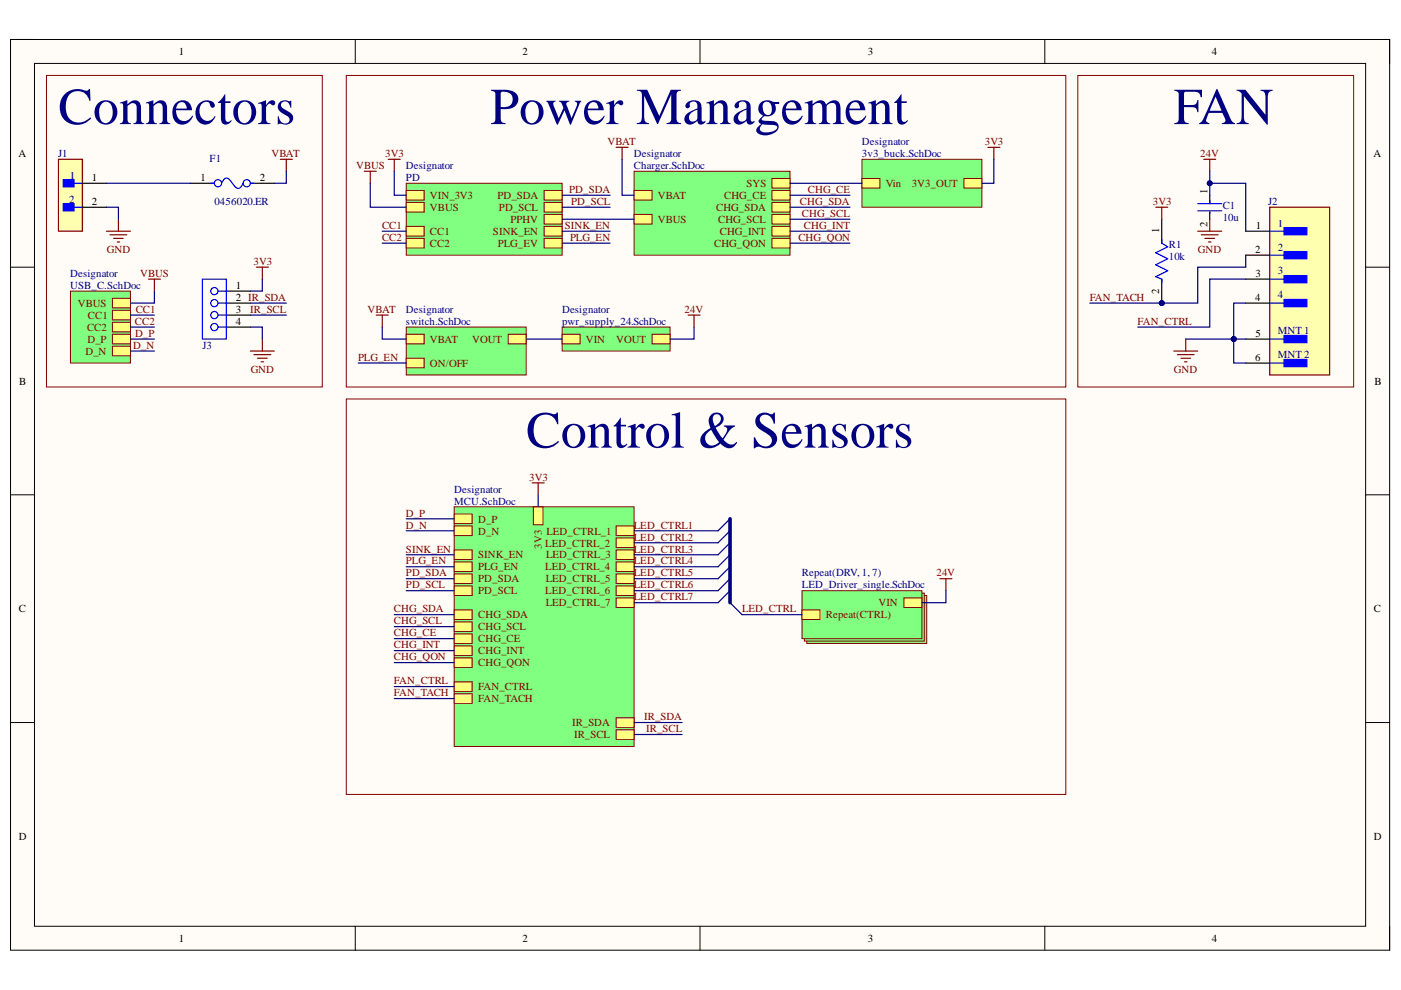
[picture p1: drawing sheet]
<svg xmlns="http://www.w3.org/2000/svg" width="297mm" height="210mm" viewBox="0 0 297 210" stroke-linecap="round" stroke-linejoin="round" font-family="sans-serif">
<defs><g id="words">
<g font-size="11" fill="#000080">
<text x="12.4" y="26.3">Connectors</text>
<text x="103.9" y="26.3">Power Management</text>
<text x="248.8" y="26.3">FAN</text>
<text x="111.5" y="94.9">Control &amp; Sensors</text>
</g>
<g font-size="2.3">
<text x="37.9" y="11.7">1</text>
<text x="110.8" y="11.7">2</text>
<text x="184" y="11.7">3</text>
<text x="256.9" y="11.7">4</text>
<text x="3.9" y="33.3">A</text>
<text x="291.2" y="33.3">A</text>
<text x="19.5" y="38.4">1</text>
<text x="42.5" y="38.4">1</text>
<text x="55.1" y="38.4">2</text>
<text x="256" y="41.1" transform="rotate(-90 256 41.1)">1</text>
<text x="19.5" y="43.5">2</text>
<text x="245.8" y="49.5" transform="rotate(-90 245.8 49.5)">1</text>
<text x="256" y="48" transform="rotate(-90 256 48)">2</text>
<text x="266.1" y="53.6">2</text>
<text x="266.3" y="48.6">1</text>
<text x="266.2" y="58.7">3</text>
<text x="50" y="61.2">1</text>
<text x="50" y="63.8">2 IR_SDA</text>
<text x="245.8" y="62.3" transform="rotate(-90 245.8 62.3)">2</text>
<text x="266.1" y="63.8">4</text>
<text x="50" y="66.3">3</text>
<text x="50" y="68.9">4</text>
<text x="266.2" y="71.4">5</text>
<text x="266.1" y="76.5">6</text>
<text x="4.1" y="81.5">B</text>
<text x="291.4" y="81.5">B</text>
<text x="4" y="129.8">C</text>
<text x="291.3" y="129.8">C</text>
<text x="4" y="178.1">D</text>
<text x="291.3" y="178.1">D</text>
<text x="37.9" y="199.7">1</text>
<text x="110.8" y="199.7">2</text>
<text x="184" y="199.7">3</text>
<text x="256.9" y="199.7">4</text>
</g>
<g font-size="2.3" fill="#000080">
<text x="12.4" y="33.3">J1</text>
<text x="44.4" y="34.3">F1</text>
<text x="86.1" y="35.9">Designator</text>
<text x="134.4" y="33.3">Designator</text>
<text x="134.4" y="35.9">Charger.SchDoc</text>
<text x="182.7" y="30.8">Designator</text>
<text x="182.7" y="33.3">3v3_buck.SchDoc</text>
<text x="14.8" y="37.9">1</text>
<text x="86.1" y="38.4">PD</text>
<text x="14.6" y="43">2</text>
<text x="45.4" y="43.5">0456020.ER</text>
<text x="259.2" y="44.2">C1</text>
<text x="259.2" y="46.8">10u</text>
<text x="268.9" y="43.5">J2</text>
<text x="247.8" y="52.6">R1</text>
<text x="270.9" y="48">1</text>
<text x="270.9" y="53.1">2</text>
<text x="14.9" y="58.7">Designator</text>
<text x="247.8" y="55.2">10k</text>
<text x="270.9" y="58.2">3</text>
<text x="14.9" y="61.2">USB_C.SchDoc</text>
<text x="270.9" y="63.3">4</text>
<text x="86.1" y="66.3">Designator</text>
<text x="86.1" y="68.9">switch.SchDoc</text>
<text x="119.2" y="66.3">Designator</text>
<text x="119.2" y="68.9">pwr_supply_24.SchDoc</text>
<text x="270.9" y="70.9">MNT 1</text>
<text x="42.9" y="73.9">J3</text>
<text x="270.9" y="76">MNT 2</text>
<text x="96.3" y="104.5">Designator</text>
<text x="96.3" y="107">MCU.SchDoc</text>
<text x="170" y="122.2">Repeat(DRV, 1, 7)</text>
<text x="170" y="124.8">LED_Driver_single.SchDoc</text>
</g>
<g font-size="2.3" fill="#800000">
<text x="57.6" y="33.3">VBAT</text>
<text x="75.5" y="35.9">VBUS</text>
<text x="81.7" y="33.3">3V3</text>
<text x="128.8" y="30.8">VBAT</text>
<text x="208.8" y="30.8">3V3</text>
<text x="254.5" y="33.3">24V</text>
<text x="120.7" y="40.9">PD_SDA</text>
<text x="158.3" y="39.7">SYS</text>
<text x="171.3" y="40.9">CHG_CE</text>
<text x="187.8" y="39.7">Vin</text>
<text x="193.3" y="39.7">3V3_OUT</text>
<text x="91.2" y="42.2">VIN_3V3</text>
<text x="91.2" y="44.8">VBUS</text>
<text x="105.5" y="42.2">PD_SDA</text>
<text x="105.8" y="44.8">PD_SCL</text>
<text x="108.2" y="47.3">PPHV</text>
<text x="121.1" y="43.5">PD_SCL</text>
<text x="139.5" y="47.3">VBUS</text>
<text x="139.5" y="42.2">VBAT</text>
<text x="151.8" y="44.8">CHG_SDA</text>
<text x="152.3" y="47.3">CHG_SCL</text>
<text x="153.5" y="42.2">CHG_CE</text>
<text x="169.6" y="43.5">CHG_SDA</text>
<text x="170" y="46">CHG_SCL</text>
<text x="244.4" y="43.5">3V3</text>
<text x="22.7" y="53.6">GND</text>
<text x="81" y="48.6">CC1</text>
<text x="81" y="51.1">CC2</text>
<text x="91.2" y="49.8">CC1</text>
<text x="91.2" y="52.4">CC2</text>
<text x="104.5" y="49.8">SINK_EN</text>
<text x="105.5" y="52.4">PLG_EV</text>
<text x="119.8" y="48.6">SINK_EN</text>
<text x="120.9" y="51.1">PLG_EN</text>
<text x="151.4" y="52.4">CHG_QON</text>
<text x="152.6" y="49.8">CHG_INT</text>
<text x="169.3" y="51.1">CHG_QON</text>
<text x="170.5" y="48.6">CHG_INT</text>
<text x="254" y="53.6">GND</text>
<text x="29.7" y="58.7">VBUS</text>
<text x="53.7" y="56.2">3V3</text>
<text x="16.5" y="65">VBUS</text>
<text x="231" y="63.8">FAN_TACH</text>
<text x="18.5" y="70.1">CC2</text>
<text x="18.6" y="67.6">CC1</text>
<text x="28.6" y="68.9">CC2</text>
<text x="28.7" y="71.4">D_P</text>
<text x="28.8" y="66.3">CC1</text>
<text x="53.1" y="66.3">IR_SCL</text>
<text x="77.9" y="66.3">VBAT</text>
<text x="145.1" y="66.3">24V</text>
<text x="241.2" y="68.9">FAN_CTRL</text>
<text x="18.1" y="75.2">D_N</text>
<text x="18.5" y="72.7">D_P</text>
<text x="28.3" y="73.9">D_N</text>
<text x="75.9" y="76.5">PLG_EN</text>
<text x="91.2" y="77.7">ON/OFF</text>
<text x="91.2" y="72.7">VBAT</text>
<text x="100.1" y="72.7">VOUT</text>
<text x="124.2" y="72.7">VIN</text>
<text x="130.7" y="72.7">VOUT</text>
<text x="53.1" y="79">GND</text>
<text x="248.9" y="79">GND</text>
<text x="112.2" y="101.9">3V3</text>
<text x="86.1" y="109.5">D_P</text>
<text x="86.1" y="112.1">D_N</text>
<text x="101.4" y="110.8">D_P</text>
<text x="101.4" y="113.3">D_N</text>
<text x="115.9" y="113.3">LED_CTRL_1</text>
<text x="134.4" y="112.1">LED_CTRL1</text>
<text x="86.1" y="119.7">PLG_EN</text>
<text x="86.1" y="117.1">SINK_EN</text>
<text x="101.4" y="118.4">SINK_EN</text>
<text x="114.8" y="116.3" transform="rotate(-90 114.8 116.3)">3V3</text>
<text x="115.6" y="115.9">LED_CTRL_2</text>
<text x="115.8" y="118.4">LED_CTRL_3</text>
<text x="134.4" y="114.6">LED_CTRL2</text>
<text x="134.4" y="117.1">LED_CTRL3</text>
<text x="134.4" y="119.7">LED_CTRL4</text>
<text x="86.1" y="124.8">PD_SCL</text>
<text x="86.1" y="122.2">PD_SDA</text>
<text x="101.4" y="121">PLG_EN</text>
<text x="101.4" y="123.5">PD_SDA</text>
<text x="115.6" y="121">LED_CTRL_4</text>
<text x="115.7" y="123.5">LED_CTRL_5</text>
<text x="134.4" y="122.2">LED_CTRL5</text>
<text x="134.4" y="124.8">LED_CTRL6</text>
<text x="198.5" y="122.2">24V</text>
<text x="83.5" y="129.8">CHG_SDA</text>
<text x="101.4" y="126">PD_SCL</text>
<text x="101.4" y="131.1">CHG_SDA</text>
<text x="115.6" y="126">LED_CTRL_6</text>
<text x="115.7" y="128.6">LED_CTRL_7</text>
<text x="134.4" y="127.3">LED_CTRL7</text>
<text x="157.3" y="129.8">LED_CTRL</text>
<text x="175.1" y="131.1">Repeat(CTRL)</text>
<text x="186.3" y="128.6">VIN</text>
<text x="83.5" y="134.9">CHG_CE</text>
<text x="83.5" y="137.4">CHG_INT</text>
<text x="83.5" y="132.4">CHG_SCL</text>
<text x="101.4" y="133.6">CHG_SCL</text>
<text x="101.4" y="136.2">CHG_CE</text>
<text x="83.5" y="140">CHG_QON</text>
<text x="101.4" y="138.7">CHG_INT</text>
<text x="101.4" y="141.2">CHG_QON</text>
<text x="83.5" y="147.6">FAN_TACH</text>
<text x="83.5" y="145.1">FAN_CTRL</text>
<text x="101.4" y="146.3">FAN_CTRL</text>
<text x="101.4" y="148.9">FAN_TACH</text>
<text x="121.3" y="154">IR_SDA</text>
<text x="136.6" y="152.7">IR_SDA</text>
<text x="137" y="155.3">IR_SCL</text>
<text x="121.7" y="156.6">IR_SCL</text>
</g>
</g></defs>
<path d="M2.2 8.4h292.4v193.1h-292.4z" fill-rule="evenodd" fill="#fffcf8"/>
<path d="M2.2 8.4h292.4v193.1h-292.4z" fill="none" stroke="#000" stroke-width=".21"/>
<path d="M7.3 13.4h282.2v183h-282.2z" fill-rule="evenodd" fill="#fffcf8"/>
<g fill="none" stroke="#000" stroke-width=".21">
<path d="M2.2 8.4h5.1M7.3 13.4h282.2v183h-282.2zM75.3 8.4v5M148.4 8.4v5M221.5 8.4v5M289.5 8.4h5.1v5M2.2 56.6h5.1M289.5 56.6h5.1M2.2 104.9h5.1M289.5 104.9h5.1M2.2 153.2h5.1M289.5 153.2h5.1"/>
<path d="M75.3 196.4v5.1M148.4 196.4v5.1M221.5 196.4v5.1M294.6 196.4v5.1"/>
</g>
<path d="M96.3 107.5h38.1v50.8h-38.1z" fill-rule="evenodd" fill="#80ff80"/>
<path d="M96.3 107.5h38.1v50.8h-38.1z" fill="none" stroke="#800000" stroke-width=".21"/>
<path d="M113.1 107.5h2v3.8h-2z" fill-rule="evenodd" fill="#ffff80"/>
<path d="M113.1 107.5h2v3.8h-2z" fill="none" stroke="#800000" stroke-width=".21"/>
<path d="M96.3 119.1h3.8v2.1h-3.8z" fill-rule="evenodd" fill="#ffff80"/>
<path d="M96.3 119.1h3.8v2.1h-3.8z" fill="none" stroke="#800000" stroke-width=".21"/>
<path d="M96.3 109h3.8v2h-3.8z" fill-rule="evenodd" fill="#ffff80"/>
<path d="M96.3 109h3.8v2h-3.8z" fill="none" stroke="#800000" stroke-width=".21"/>
<path d="M96.3 111.5h3.8v2.1h-3.8z" fill-rule="evenodd" fill="#ffff80"/>
<path d="M96.3 111.5h3.8v2.1h-3.8z" fill="none" stroke="#800000" stroke-width=".21"/>
<path d="M96.3 116.6h3.8v2h-3.8z" fill-rule="evenodd" fill="#ffff80"/>
<path d="M96.3 116.6h3.8v2h-3.8z" fill="none" stroke="#800000" stroke-width=".21"/>
<path d="M96.3 121.7h3.8v2h-3.8z" fill-rule="evenodd" fill="#ffff80"/>
<path d="M96.3 121.7h3.8v2h-3.8z" fill="none" stroke="#800000" stroke-width=".21"/>
<path d="M96.3 124.2h3.8v2.1h-3.8z" fill-rule="evenodd" fill="#ffff80"/>
<path d="M96.3 124.2h3.8v2.1h-3.8z" fill="none" stroke="#800000" stroke-width=".21"/>
<path d="M96.3 129.3h3.8v2h-3.8z" fill-rule="evenodd" fill="#ffff80"/>
<path d="M96.3 129.3h3.8v2h-3.8z" fill="none" stroke="#800000" stroke-width=".21"/>
<path d="M96.3 131.8h3.8v2.1h-3.8z" fill-rule="evenodd" fill="#ffff80"/>
<path d="M96.3 131.8h3.8v2.1h-3.8z" fill="none" stroke="#800000" stroke-width=".21"/>
<path d="M96.3 134.4h3.8v2h-3.8z" fill-rule="evenodd" fill="#ffff80"/>
<path d="M96.3 134.4h3.8v2h-3.8z" fill="none" stroke="#800000" stroke-width=".21"/>
<path d="M96.3 136.9h3.8v2.1h-3.8z" fill-rule="evenodd" fill="#ffff80"/>
<path d="M96.3 136.9h3.8v2.1h-3.8z" fill="none" stroke="#800000" stroke-width=".21"/>
<path d="M96.3 139.5h3.8v2h-3.8z" fill-rule="evenodd" fill="#ffff80"/>
<path d="M96.3 139.5h3.8v2h-3.8z" fill="none" stroke="#800000" stroke-width=".21"/>
<path d="M130.6 154.7h3.8v2.1h-3.8z" fill-rule="evenodd" fill="#ffff80"/>
<path d="M130.6 154.7h3.8v2.1h-3.8z" fill="none" stroke="#800000" stroke-width=".21"/>
<path d="M130.6 152.2h3.8v2h-3.8z" fill-rule="evenodd" fill="#ffff80"/>
<path d="M130.6 152.2h3.8v2h-3.8z" fill="none" stroke="#800000" stroke-width=".21"/>
<path d="M130.6 111.5h3.8v2.1h-3.8z" fill-rule="evenodd" fill="#ffff80"/>
<path d="M130.6 111.5h3.8v2.1h-3.8z" fill="none" stroke="#800000" stroke-width=".21"/>
<path d="M130.6 114.1h3.8v2h-3.8z" fill-rule="evenodd" fill="#ffff80"/>
<path d="M130.6 114.1h3.8v2h-3.8z" fill="none" stroke="#800000" stroke-width=".21"/>
<path d="M130.6 116.6h3.8v2h-3.8z" fill-rule="evenodd" fill="#ffff80"/>
<path d="M130.6 116.6h3.8v2h-3.8z" fill="none" stroke="#800000" stroke-width=".21"/>
<path d="M130.6 119.1h3.8v2.1h-3.8z" fill-rule="evenodd" fill="#ffff80"/>
<path d="M130.6 119.1h3.8v2.1h-3.8z" fill="none" stroke="#800000" stroke-width=".21"/>
<path d="M130.6 121.7h3.8v2h-3.8z" fill-rule="evenodd" fill="#ffff80"/>
<path d="M130.6 121.7h3.8v2h-3.8z" fill="none" stroke="#800000" stroke-width=".21"/>
<path d="M130.6 124.2h3.8v2.1h-3.8z" fill-rule="evenodd" fill="#ffff80"/>
<path d="M130.6 124.2h3.8v2.1h-3.8z" fill="none" stroke="#800000" stroke-width=".21"/>
<path d="M130.6 126.8h3.8v2h-3.8z" fill-rule="evenodd" fill="#ffff80"/>
<path d="M130.6 126.8h3.8v2h-3.8z" fill="none" stroke="#800000" stroke-width=".21"/>
<path d="M96.3 144.6h3.8v2h-3.8z" fill-rule="evenodd" fill="#ffff80"/>
<path d="M96.3 144.6h3.8v2h-3.8z" fill="none" stroke="#800000" stroke-width=".21"/>
<path d="M96.3 147.1h3.8v2h-3.8z" fill-rule="evenodd" fill="#ffff80"/>
<path d="M96.3 147.1h3.8v2h-3.8z" fill="none" stroke="#800000" stroke-width=".21"/>
<path d="M134.4 36.3h33.1v17.8h-33.1z" fill-rule="evenodd" fill="#80ff80"/>
<path d="M134.4 36.3h33.1v17.8h-33.1z" fill="none" stroke="#800000" stroke-width=".21"/>
<path d="M134.4 45.5h3.9v2h-3.9z" fill-rule="evenodd" fill="#ffff80"/>
<path d="M134.4 45.5h3.9v2h-3.9z" fill="none" stroke="#800000" stroke-width=".21"/>
<path d="M163.7 37.8h3.8v2.1h-3.8z" fill-rule="evenodd" fill="#ffff80"/>
<path d="M163.7 37.8h3.8v2.1h-3.8z" fill="none" stroke="#800000" stroke-width=".21"/>
<path d="M134.4 40.4h3.9v2h-3.9z" fill-rule="evenodd" fill="#ffff80"/>
<path d="M134.4 40.4h3.9v2h-3.9z" fill="none" stroke="#800000" stroke-width=".21"/>
<path d="M163.7 42.9h3.8v2.1h-3.8z" fill-rule="evenodd" fill="#ffff80"/>
<path d="M163.7 42.9h3.8v2.1h-3.8z" fill="none" stroke="#800000" stroke-width=".21"/>
<path d="M163.7 45.5h3.8v2h-3.8z" fill-rule="evenodd" fill="#ffff80"/>
<path d="M163.7 45.5h3.8v2h-3.8z" fill="none" stroke="#800000" stroke-width=".21"/>
<path d="M163.7 40.4h3.8v2h-3.8z" fill-rule="evenodd" fill="#ffff80"/>
<path d="M163.7 40.4h3.8v2h-3.8z" fill="none" stroke="#800000" stroke-width=".21"/>
<path d="M163.7 48h3.8v2h-3.8z" fill-rule="evenodd" fill="#ffff80"/>
<path d="M163.7 48h3.8v2h-3.8z" fill="none" stroke="#800000" stroke-width=".21"/>
<path d="M163.7 50.5h3.8v2.1h-3.8z" fill-rule="evenodd" fill="#ffff80"/>
<path d="M163.7 50.5h3.8v2.1h-3.8z" fill="none" stroke="#800000" stroke-width=".21"/>
<path d="M86.1 38.9h33.1v15.2h-33.1z" fill-rule="evenodd" fill="#80ff80"/>
<path d="M86.1 38.9h33.1v15.2h-33.1z" fill="none" stroke="#800000" stroke-width=".21"/>
<path d="M86.1 40.4h3.8v2h-3.8z" fill-rule="evenodd" fill="#ffff80"/>
<path d="M86.1 40.4h3.8v2h-3.8z" fill="none" stroke="#800000" stroke-width=".21"/>
<path d="M115.4 48h3.8v2h-3.8z" fill-rule="evenodd" fill="#ffff80"/>
<path d="M115.4 48h3.8v2h-3.8z" fill="none" stroke="#800000" stroke-width=".21"/>
<path d="M86.1 48h3.8v2h-3.8z" fill-rule="evenodd" fill="#ffff80"/>
<path d="M86.1 48h3.8v2h-3.8z" fill="none" stroke="#800000" stroke-width=".21"/>
<path d="M86.1 50.5h3.8v2.1h-3.8z" fill-rule="evenodd" fill="#ffff80"/>
<path d="M86.1 50.5h3.8v2.1h-3.8z" fill="none" stroke="#800000" stroke-width=".21"/>
<path d="M115.4 45.5h3.8v2h-3.8z" fill-rule="evenodd" fill="#ffff80"/>
<path d="M115.4 45.5h3.8v2h-3.8z" fill="none" stroke="#800000" stroke-width=".21"/>
<path d="M86.1 42.9h3.8v2.1h-3.8z" fill-rule="evenodd" fill="#ffff80"/>
<path d="M86.1 42.9h3.8v2.1h-3.8z" fill="none" stroke="#800000" stroke-width=".21"/>
<path d="M115.4 50.5h3.8v2.1h-3.8z" fill-rule="evenodd" fill="#ffff80"/>
<path d="M115.4 50.5h3.8v2.1h-3.8z" fill="none" stroke="#800000" stroke-width=".21"/>
<path d="M115.4 40.4h3.8v2h-3.8z" fill-rule="evenodd" fill="#ffff80"/>
<path d="M115.4 40.4h3.8v2h-3.8z" fill="none" stroke="#800000" stroke-width=".21"/>
<path d="M115.4 42.9h3.8v2.1h-3.8z" fill-rule="evenodd" fill="#ffff80"/>
<path d="M115.4 42.9h3.8v2.1h-3.8z" fill="none" stroke="#800000" stroke-width=".21"/>
<path d="M14.9 61.7h12.8v15.3h-12.8z" fill-rule="evenodd" fill="#80ff80"/>
<path d="M14.9 61.7h12.8v15.3h-12.8z" fill="none" stroke="#800000" stroke-width=".21"/>
<path d="M23.8 63.3h3.9v2h-3.9z" fill-rule="evenodd" fill="#ffff80"/>
<path d="M23.8 63.3h3.9v2h-3.9z" fill="none" stroke="#800000" stroke-width=".21"/>
<path d="M23.8 65.8h3.9v2h-3.9z" fill-rule="evenodd" fill="#ffff80"/>
<path d="M23.8 65.8h3.9v2h-3.9z" fill="none" stroke="#800000" stroke-width=".21"/>
<path d="M23.8 68.3h3.9v2.1h-3.9z" fill-rule="evenodd" fill="#ffff80"/>
<path d="M23.8 68.3h3.9v2.1h-3.9z" fill="none" stroke="#800000" stroke-width=".21"/>
<path d="M23.8 70.9h3.9v2h-3.9z" fill-rule="evenodd" fill="#ffff80"/>
<path d="M23.8 70.9h3.9v2h-3.9z" fill="none" stroke="#800000" stroke-width=".21"/>
<path d="M23.8 73.4h3.9v2h-3.9z" fill-rule="evenodd" fill="#ffff80"/>
<path d="M23.8 73.4h3.9v2h-3.9z" fill="none" stroke="#800000" stroke-width=".21"/>
<path d="M82.3 33.8h2.6M83.6 33.8v2.5" fill="none" stroke="#800000" stroke-width=".25"/>
<path d="M182.8 33.8h25.4v10.1h-25.4z" fill-rule="evenodd" fill="#80ff80"/>
<path d="M182.8 33.8h25.4v10.1h-25.4z" fill="none" stroke="#800000" stroke-width=".21"/>
<path d="M204.4 37.8h3.8v2.1h-3.8z" fill-rule="evenodd" fill="#ffff80"/>
<path d="M204.4 37.8h3.8v2.1h-3.8z" fill="none" stroke="#800000" stroke-width=".21"/>
<path d="M182.8 37.8h3.8v2.1h-3.8z" fill-rule="evenodd" fill="#ffff80"/>
<path d="M182.8 37.8h3.8v2.1h-3.8z" fill="none" stroke="#800000" stroke-width=".21"/>
<path d="M130.6 31.2h2.6M131.9 31.2v2.6M209.4 31.2h2.6M210.7 31.2v2.6M112.8 102.4h2.6M114.1 102.4v2.5" fill="none" stroke="#800000" stroke-width=".25"/>
<path d="M119.2 69.3h22.9v5.1h-22.9z" fill-rule="evenodd" fill="#80ff80"/>
<path d="M119.2 69.3h22.9v5.1h-22.9z" fill="none" stroke="#800000" stroke-width=".21"/>
<path d="M119.2 70.9h3.8v2h-3.8z" fill-rule="evenodd" fill="#ffff80"/>
<path d="M119.2 70.9h3.8v2h-3.8z" fill="none" stroke="#800000" stroke-width=".21"/>
<path d="M138.3 70.9h3.8v2h-3.8z" fill-rule="evenodd" fill="#ffff80"/>
<path d="M138.3 70.9h3.8v2h-3.8z" fill="none" stroke="#800000" stroke-width=".21"/>
<path d="M86.1 69.3h25.5v10.2h-25.5z" fill-rule="evenodd" fill="#80ff80"/>
<path d="M86.1 69.3h25.5v10.2h-25.5z" fill="none" stroke="#800000" stroke-width=".21"/>
<path d="M86.1 76h3.8v2h-3.8z" fill-rule="evenodd" fill="#ffff80"/>
<path d="M86.1 76h3.8v2h-3.8z" fill="none" stroke="#800000" stroke-width=".21"/>
<path d="M86.1 70.9h3.8v2h-3.8z" fill-rule="evenodd" fill="#ffff80"/>
<path d="M86.1 70.9h3.8v2h-3.8z" fill="none" stroke="#800000" stroke-width=".21"/>
<path d="M107.7 70.9h3.9v2h-3.9z" fill-rule="evenodd" fill="#ffff80"/>
<path d="M107.7 70.9h3.9v2h-3.9z" fill="none" stroke="#800000" stroke-width=".21"/>
<path d="M59.4 33.8h2.6M60.7 33.8v2.5M79.8 66.8h2.5M81 66.8v2.5M145.9 66.8h2.5M147.2 66.8v2.5M199.3 122.7h2.5M200.5 122.7v2.5" fill="none" stroke="#800000" stroke-width=".25"/>
<path d="M40.4 38.9h5M53.1 38.9h5.1" fill="none" stroke="#000" stroke-width=".25"/>
<g fill="none" stroke="#00f" stroke-width=".25">
<path d="M44.7 38.9h.7M47 38.9a1.1 1.1 0 0 1 1.3-1.1l1.2 1.4a.96 .96 0 0 0 1 .7 .96 .96 0 0 0 .9-.7l.2-.3M53.1 38.9h.7"/>
<circle cx="46.2" cy="38.9" r=".76"/>
<circle cx="52.3" cy="38.9" r=".76"/>
</g>
<path d="M171.1 126.3h25.4v10.1h-25.4z" fill-rule="evenodd" fill="#80ff80"/>
<path d="M171.1 126.3h25.4v10.1h-25.4z" fill="none" stroke="#800000" stroke-width=".21"/>
<path d="M170.5 125.7h25.5v10.2h-25.5z" fill-rule="evenodd" fill="#80ff80"/>
<path d="M170.5 125.7h25.5v10.2h-25.5z" fill="none" stroke="#800000" stroke-width=".21"/>
<path d="M170 125.2h25.5v10.2h-25.5z" fill-rule="evenodd" fill="#80ff80"/>
<path d="M170 125.2h25.5v10.2h-25.5z" fill="none" stroke="#800000" stroke-width=".21"/>
<path d="M191.7 126.8h3.8v2h-3.8z" fill-rule="evenodd" fill="#ffff80"/>
<path d="M191.7 126.8h3.8v2h-3.8z" fill="none" stroke="#800000" stroke-width=".21"/>
<path d="M170 129.3h3.9v2h-3.9z" fill-rule="evenodd" fill="#ffff80"/>
<path d="M9.9 16h58.4v66.1h-58.4zM73.4 16h152.6v66.1h-152.6zM73.4 84.6h152.6v83.8h-152.6zM170 129.3h3.9v2h-3.9z" fill="none" stroke="#800000" stroke-width=".21"/>
<path d="M154.8 117.6l-2.6 2.6M154.8 110l-2.6 2.5M154.8 112.5l-2.6 2.6M154.8 115.1l-2.6 2.5M154.8 127.8l2.5 2.5M154.8 125.2l-2.6 2.6M154.8 122.7l-2.6 2.5M154.8 120.2l-2.6 2.5" fill="none" stroke="#000080" stroke-width=".25"/>
<path d="M77.2 36.3h2.6M78.5 36.3v2.6M31.5 59.2h2.5M32.7 59.2v2.5" fill="none" stroke="#800000" stroke-width=".25"/>
<path d="M269.2 43.9h12.7v35.6h-12.7z" fill-rule="evenodd" fill="#ffffb0"/>
<path d="M269.2 43.9h12.7v35.6h-12.7z" fill="none" stroke="#800000" stroke-width=".25"/>
<path d="M272.3 48.3h4.8v1.5h-4.8z" fill-rule="evenodd" fill="#00f"/>
<path d="M269.2 49h5.6M272.3 48.3h4.8v1.5h-4.8z" fill="none" stroke="#00f" stroke-width=".25"/>
<path d="M272.3 53.3h4.8v1.6h-4.8z" fill-rule="evenodd" fill="#00f"/>
<path d="M269.2 54.1h5.6M272.3 53.3h4.8v1.6h-4.8z" fill="none" stroke="#00f" stroke-width=".25"/>
<path d="M272.3 58.4h4.8v1.6h-4.8z" fill-rule="evenodd" fill="#00f"/>
<path d="M269.2 59.2h5.6M272.3 58.4h4.8v1.6h-4.8z" fill="none" stroke="#00f" stroke-width=".25"/>
<path d="M272.3 63.5h4.8v1.5h-4.8z" fill-rule="evenodd" fill="#00f"/>
<path d="M269.2 64.3h5.6M272.3 63.5h4.8v1.5h-4.8z" fill="none" stroke="#00f" stroke-width=".25"/>
<path d="M272.3 71.1h4.8v1.5h-4.8z" fill-rule="evenodd" fill="#00f"/>
<path d="M269.2 71.9h5.6M272.3 71.1h4.8v1.5h-4.8z" fill="none" stroke="#00f" stroke-width=".25"/>
<path d="M272.3 76.2h4.8v1.5h-4.8z" fill-rule="evenodd" fill="#00f"/>
<path d="M269.2 77h5.6M272.3 76.2h4.8v1.5h-4.8z" fill="none" stroke="#00f" stroke-width=".25"/>
<path d="M264.1 49h5.1M264.1 54.1h5.1M264.1 59.2h5.1M264.1 64.3h5.1M264.1 71.9h5.1M264.1 77h5.1" fill="none" stroke="#000" stroke-width=".25"/>
<path d="M228.5 16h58.5v66.1h-58.5z" fill="none" stroke="#800000" stroke-width=".21"/>
<path d="M255.2 33.8h2.6M256.5 33.8v2.5" fill="none" stroke="#800000" stroke-width=".25"/>
<circle cx="246.3" cy="64.3" r=".51" fill="#000080"/>
<circle cx="246.3" cy="64.3" r=".51" fill="none" stroke="#000080" stroke-width=".21"/>
<path d="M246.3 46.5v5.1M246.3 59.2v5.1" fill="none" stroke="#000" stroke-width=".25"/>
<circle cx="246.3" cy="64.3" r=".51" fill="#000080"/>
<circle cx="246.3" cy="64.3" r=".51" fill="none" stroke="#000080" stroke-width=".21"/>
<g fill="none" stroke="#00f" stroke-width=".25">
<path d="M42.9 59.2h5.1v12.7h-5.1zM246.3 50.8v.8l1.3 .7-2.6 1.3 2.6 1.3-2.6 1.2 2.6 1.3-2.6 1.3 1.3 .5v.8M253.9 43.2h5.1M253.9 44.7h5.1M256.5 42.4v.8M256.5 45v.2M46.2 66.8h1.8M46.2 64.3h1.8M46.2 61.7h1.8M46.2 69.3h1.8"/>
<circle cx="45.4" cy="64.3" r=".76"/>
<circle cx="45.4" cy="69.3" r=".76"/>
<circle cx="45.4" cy="61.7" r=".76"/>
<circle cx="45.4" cy="66.8" r=".76"/>
</g>
<g fill="none" stroke="#800000" stroke-width=".25">
<path d="M54.4 56.6h2.5M55.6 56.6v2.6M245 43.9h2.6M246.3 43.9v2.6M253.9 49h5.1M254.7 49.8h3.6M255.5 50.5h2M256.2 51.3h.5M256.5 46.5v2.5M53.1 74.4h5.1M53.8 75.2h3.6M54.6 76h2"/>
<path d="M55.4 76.7h.5M55.6 71.9v2.5M248.9 74.4h5M249.6 75.2h3.6M250.4 76h2M251.1 76.7h.6M251.4 71.9v2.5"/>
</g>
<path d="M256.5 41.4v1.8M256.5 45v1.5M48 61.7h5.1M48 64.3h5.1M48 66.8h5.1M48 69.3h5.1" fill="none" stroke="#000" stroke-width=".25"/>
<g fill="none" stroke="#000080" stroke-width=".25">
<path d="M60.7 36.3v2.6h-2.5M78.5 38.9v5h7.6M83.6 36.3v5.1h2.5M131.9 33.8v7.6h2.5M167.5 38.9h15.3M210.7 33.8v5.1h-2.5M256.5 38.9v2.5M81 51.6h5.1M81 49h5.1M119.2 46.5h15.2M119.2 51.6h10.2M119.2 49h10.2"/>
<path d="M119.2 43.9h10.2M119.2 41.4h10.2M167.5 46.5h12.7M167.5 51.6h12.7M167.5 49h12.7M167.5 43.9h12.7M167.5 41.4h12.7M27.7 71.9h5M27.7 74.4h5M27.7 66.8h5M27.7 69.3h5M32.7 61.7v2.6h-5"/>
<path d="M76 77h10.1M81 69.3v2.6h5.1M111.6 71.9h7.6M147.2 69.3v2.6h-5.1M86.1 117.6h10.2M86.1 112.5h10.2M86.1 110h10.2M114.1 104.9v2.6M134.4 117.6h17.8M134.4 112.5h17.8M134.4 115.1h17.8M83.6 130.3h12.7"/>
<path d="M83.6 132.9h12.7M83.6 135.4h12.7M83.6 137.9h12.7M86.1 120.2h10.2M86.1 122.7h10.2M86.1 125.2h10.2M134.4 120.2h17.8M134.4 122.7h17.8M134.4 125.2h17.8M134.4 127.8h17.8M157.3 130.3h12.7M83.6 140.5h12.7"/>
<path d="M134.4 153.2h10.2M134.4 155.7h10.2"/>
</g>
<circle cx="256.5" cy="38.9" r=".51" fill="#000080"/>
<circle cx="256.5" cy="38.9" r=".51" fill="none" stroke="#000080" stroke-width=".21"/>
<path d="M256.5 36.3v2.6h7.6v10.1" fill="none" stroke="#000080" stroke-width=".25"/>
<circle cx="256.5" cy="38.9" r=".51" fill="#000080"/>
<circle cx="256.5" cy="38.9" r=".51" fill="none" stroke="#000080" stroke-width=".21"/>
<path d="M251.4 71.9h10.2M83.6 145.6h12.7M83.6 148.1h12.7" fill="none" stroke="#000080" stroke-width=".25"/>
<circle cx="261.6" cy="71.9" r=".51" fill="#000080"/>
<circle cx="261.6" cy="71.9" r=".51" fill="none" stroke="#000080" stroke-width=".21"/>
<path d="M261.6 71.9v5.1h2.5" fill="none" stroke="#000080" stroke-width=".25"/>
<circle cx="261.6" cy="71.9" r=".51" fill="#000080"/>
<circle cx="261.6" cy="71.9" r=".51" fill="none" stroke="#000080" stroke-width=".21"/>
<path d="M261.6 71.9h2.5" fill="none" stroke="#000080" stroke-width=".25"/>
<circle cx="261.6" cy="71.9" r=".51" fill="#000080"/>
<circle cx="261.6" cy="71.9" r=".51" fill="none" stroke="#000080" stroke-width=".21"/>
<path d="M264.1 64.3h-2.5v7.6" fill="none" stroke="#000080" stroke-width=".25"/>
<circle cx="261.6" cy="71.9" r=".51" fill="#000080"/>
<circle cx="261.6" cy="71.9" r=".51" fill="none" stroke="#000080" stroke-width=".21"/>
<path d="M264.1 59.2h-7.6v10.2h-15.3M264.1 54.1v2.5h-10.2v7.7h-22.8M200.5 125.2v2.6h-5" fill="none" stroke="#000080" stroke-width=".25"/>
<circle cx="246.3" cy="64.3" r=".51" fill="#000080"/>
<circle cx="246.3" cy="64.3" r=".51" fill="none" stroke="#000080" stroke-width=".21"/>
<path d="M22.6 43.9h2.5v2.6M55.6 59.2v2.5h-2.5M53.1 69.3h2.5v2.6M53.1 64.3h7.6M53.1 66.8h7.6" fill="none" stroke="#000080" stroke-width=".25"/>
<path d="M154.8 110v17.8" fill="none" stroke="#000080" stroke-width=".76"/>
<path d="M22.6 49h5.1M23.3 49.8h3.6M24.1 50.5h2M24.9 51.3h.5M25.1 46.5v2.5" fill="none" stroke="#800000" stroke-width=".25"/>
<path d="M12.4 33.8h5.1v15.2h-5.1z" fill-rule="evenodd" fill="#ffffb0"/>
<path d="M12.4 33.8h5.1v15.2h-5.1z" fill="none" stroke="#800000" stroke-width=".25"/>
<path d="M13.4 38.1h2.3v1.5h-2.3z" fill-rule="evenodd" fill="#00f"/>
<path d="M13.4 38.1h2.3v1.5h-2.3zM15.7 38.9h1.8" fill="none" stroke="#00f" stroke-width=".25"/>
<path d="M13.4 43.2h2.3v1.5h-2.3z" fill-rule="evenodd" fill="#00f"/>
<path d="M13.4 43.2h2.3v1.5h-2.3zM15.7 43.9h1.8" fill="none" stroke="#00f" stroke-width=".25"/>
<path d="M17.5 38.9h5.1M17.5 43.9h5.1" fill="none" stroke="#000" stroke-width=".25"/>
<path d="M22.6 38.9h17.8" fill="none" stroke="#000080" stroke-width=".25"/>
<use href="#words"/>
</svg>
